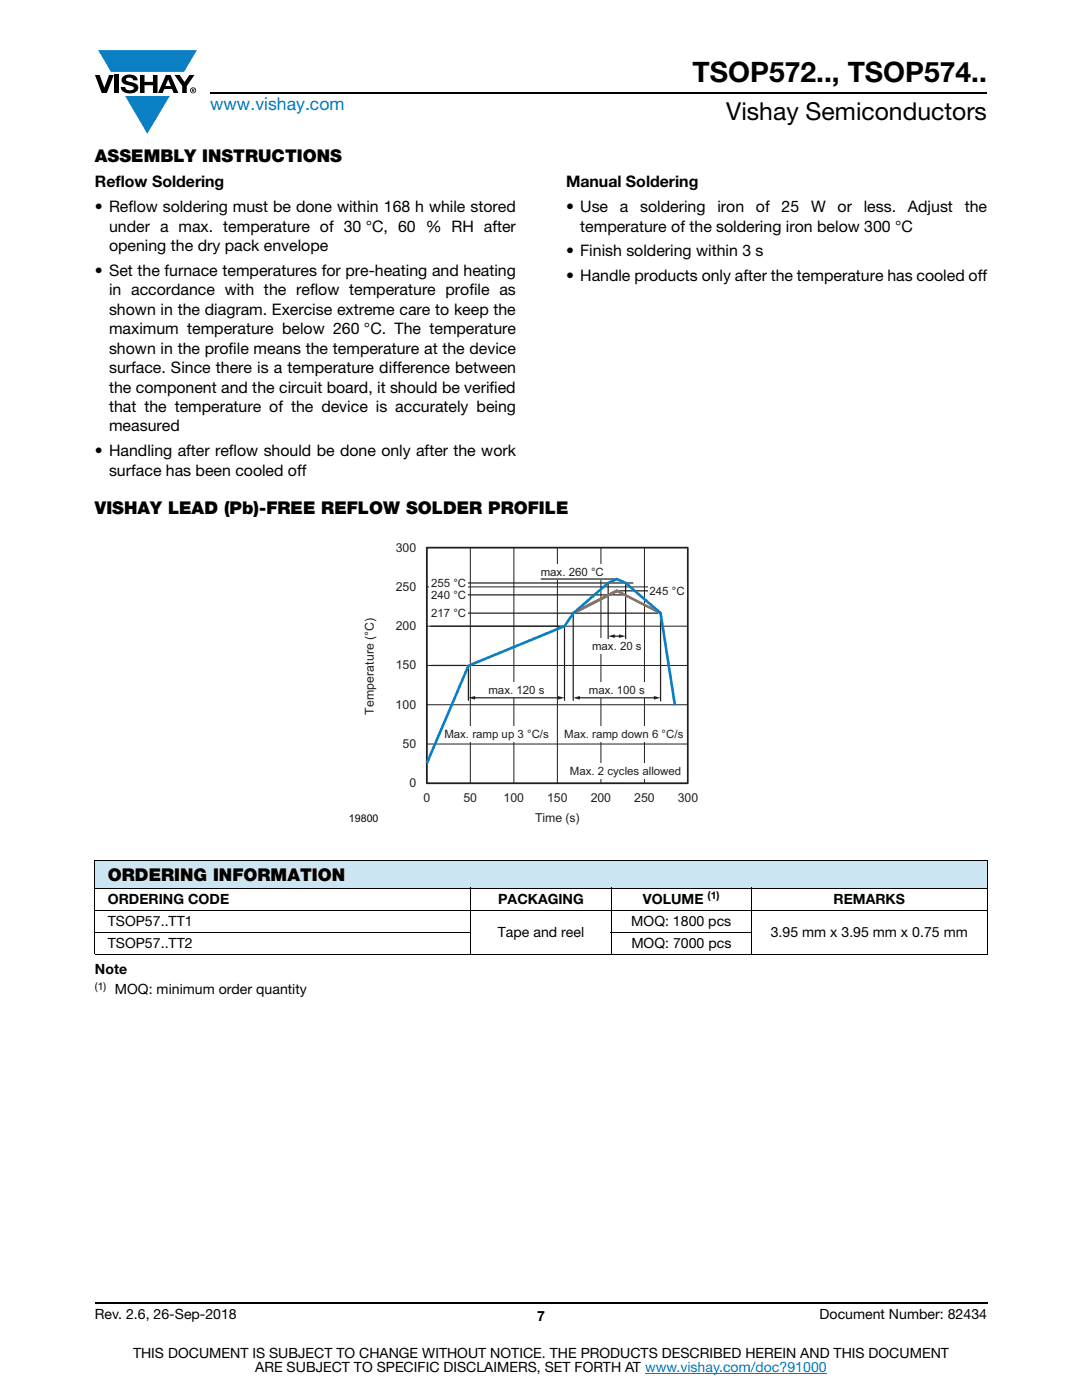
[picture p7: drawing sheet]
<svg xmlns="http://www.w3.org/2000/svg" width="216mm" height="279mm" viewBox="0 0 216 279" stroke-linecap="round" stroke-linejoin="round" font-family="sans-serif">
<defs><g id="words">
<text font-size="5.6" x="138.2" y="16.4">TSOP572.., TSOP574..</text>
<text font-size="4.9" x="144.9" y="24">Vishay Semiconductors</text>
<text font-size="3.5" fill="#007ec4" x="42" y="21.9">www.vishay.com</text>
<g font-size="3.5">
<text x="18.9" y="32.3">ASSEMBLY INSTRUCTIONS</text>
<text x="18.9" y="102.6">VISHAY LEAD (Pb)-FREE REFLOW SOLDER PROFILE</text>
<text x="21.5" y="175.9">ORDERING INFORMATION</text>
</g>
<g font-size="3.2">
<text x="18.9" y="37.4">Reflow Soldering</text>
<text x="112.9" y="37.4">Manual Soldering</text>
<text x="18.9" y="42.3">• Reflow soldering must be done within 168 h while stored</text>
<text x="21.8" y="46.2">under a max. temperature of 30 °C, 60 % RH after</text>
<text x="112.9" y="42.3">• Use</text>
<text x="115.8" y="46.2">temperature of the soldering iron below 300 °C</text>
<text x="123.7" y="42.3">a</text>
<text x="127.8" y="42.3">soldering</text>
<text x="143.2" y="42.3">iron</text>
<text x="150.8" y="42.3">of</text>
<text x="156" y="42.3">25</text>
<text x="161.8" y="42.3">W</text>
<text x="167.1" y="42.3">or</text>
<text x="172.4" y="42.3">less.</text>
<text x="181.2" y="42.3">Adjust</text>
<text x="192.5" y="42.3">the</text>
<text x="21.8" y="50.1">opening the dry pack envelope</text>
<text x="112.9" y="51.2">• Finish soldering within 3 s</text>
<text x="18.9" y="55">• Set the furnace temperatures for pre-heating and heating</text>
<text x="21.8" y="58.9">in accordance with the reflow temperature profile as</text>
<text x="112.9" y="56.1">• Handle products only after the temperature has cooled off</text>
<text x="21.8" y="62.8">shown in the diagram. Exercise extreme care to keep the</text>
<text x="21.8" y="66.7">maximum temperature below 260 °C. The temperature</text>
<text x="21.8" y="70.6">shown in the profile means the temperature at the device</text>
<text x="21.8" y="74.4">surface. Since there is a temperature difference between</text>
<text x="21.8" y="78.3">the component and the circuit board, it should be verified</text>
<text x="21.8" y="82.2">that the temperature of the device is accurately being</text>
<text x="21.8" y="86.1">measured</text>
<text x="18.9" y="91">• Handling after reflow should be done only after the work</text>
<text x="21.8" y="94.9">surface has been cooled off</text>
</g>
<g font-size="2.8">
<text x="21.5" y="184.8">TSOP57..TT1</text>
<text x="21.5" y="180.3">ORDERING CODE</text>
<text x="99.4" y="180.3">PACKAGING</text>
<text x="126" y="184.8">MOQ: 1800 pcs</text>
<text x="128.3" y="180.3">VOLUME</text>
<text x="166.3" y="180.3">REMARKS</text>
<text x="21.5" y="189.2">TSOP57..TT2</text>
<text x="99.3" y="187">Tape and reel</text>
<text x="126" y="189.2">MOQ: 7000 pcs</text>
<text x="153.8" y="187">3.95 mm x 3.95 mm x 0.75 mm</text>
<text x="18.9" y="194.5">Note</text>
<text x="22.9" y="198.3">MOQ: minimum order quantity</text>
<text x="18.9" y="263.3">Rev. 2.6, 26-Sep-2018</text>
<text x="107.2" y="263.6">7</text>
<text x="163.6" y="263.3">Document Number: 82434</text>
<text x="26.5" y="271">THIS DOCUMENT IS SUBJECT TO CHANGE WITHOUT NOTICE. THE PRODUCTS DESCRIBED HEREIN AND THIS DOCUMENT</text>
<text x="50.9" y="273.8">ARE SUBJECT TO SPECIFIC DISCLAIMERS, SET FORTH AT www.vishay.com/doc?91000</text>
</g>
<g font-size="2.5" fill="#231f20">
<text x="79" y="110.1">300</text>
<text x="79" y="117.9">250</text>
<text x="79" y="125.8">200</text>
<text x="79" y="133.6">150</text>
<text x="74.6" y="142.6" transform="rotate(-90 74.6 142.6)">Temperature (°C)</text>
<text x="78.9" y="141.4">100</text>
<text x="80.3" y="149.3">50</text>
<text x="81.7" y="157.1">0</text>
<text x="84.5" y="160">0</text>
<text x="92.5" y="160">50</text>
<text x="100.5" y="160">100</text>
<text x="109.2" y="160">150</text>
<text x="117.9" y="160">200</text>
<text x="126.6" y="160">250</text>
<text x="135.2" y="160">300</text>
<text x="106.8" y="163.9">Time (s)</text>
</g>
<g font-size="2.3" fill="#231f20">
<text x="86" y="119.6">240 °C</text>
<text x="86" y="117.2">255 °C</text>
<text x="107.9" y="115">max. 260 °C</text>
<text x="129.6" y="118.7">245 °C</text>
<text x="86" y="123.2">217 °C</text>
<text x="118.1" y="129.7">max. 20 s</text>
<text x="97.5" y="138.5">max. 120 s</text>
<text x="117.5" y="138.5">max. 100 s</text>
<text x="88.7" y="147.3">Max. ramp up 3 °C/s</text>
<text x="112.6" y="147.3">Max. ramp down 6 °C/s</text>
<text x="113.7" y="154.6">Max. 2 cycles allowed</text>
</g>
<text font-size="2.1" fill="#010202" x="69.6" y="164.1">19800</text>
<g font-size="2.1">
<text x="141.2" y="179.5">(1)</text>
<text x="18.9" y="197.5">(1)</text>
</g>
</g></defs>
<g fill="#0a7fc3">
<path d="M19.6 10h19.7l-2.6 4.3h-1.1h-13.5z"/>
<path d="M25 19.2h8.9l-4.5 7.5z"/>
</g>
<g fill="#000">
<path d="M18.9 15h1l.9 2.5 1-2.5h.9l-1.4 3.6h-1zM22.9 15h.9v3.6h-.9zM24.6 15.3a2.1 2.1 0 0 1 2.8 .3l.1 .4h-.9a.79 .79 0 0 0-.7-.5 .79 .79 0 0 0-.8 .4l.3 .3 1 .2a1.08 1.08 0 0 1 1.2 1 1.08 1.08 0 0 1-1.1 1.2 1.73 1.73 0 0 1-2.4-1.2h.9a.96 .96 0 0 0 .8 .6 .96 .96 0 0 0 .9-.4 1.31 1.31 0 0 0-1.2-.6 1.03 1.03 0 0 1-1.1-.6 1.03 1.03 0 0 1 .2-1.1zM27.9 15h.9v1.3h1.7v-1.3h.9v3.6h-.9v-1.6h-1.7v1.6h-.9zM34.8 15h1.1l.9 1.4 1-1.4h1l-1.5 2.2v1.4h-.9v-1.4z"/>
<path d="M33.6 15.9l.5 1.3h-1.1zM33.1 15l-1.6 3.6h1l.3-.8h1.5l.3 .8h1l-1.6-3.6z"/>
<path d="M38.4 17.8h.2v.2h-.2zM38.3 17.7v.7h.1v-.3l.4 .3-.2-.3 .2-.2-.1-.2z"/>
<path d="M38.1 18a.46 .46 0 0 1 .9 0 .46 .46 0 0 1-.9 0zM37.9 18a.6 .6 0 0 0 1.2 0 .6 .6 0 0 0-1.2 0z"/>
</g>
<path d="M42 18.6h155M18.9 260h178.1" fill="none" stroke="#000" stroke-width=".36"/>
<path d="M128.7 274h36.3" fill="none" stroke="#007ec4" stroke-width=".2"/>
<path d="M18.9 171.7h178.1v5.5h-178.1z" fill="#cce5f3"/>
<g fill="#fff">
<path d="M18.9 177.2h75.1v4.4h-75.1z"/>
<path d="M94 177.2h27.9v4.4h-27.9z"/>
<path d="M121.9 177.2h28v4.4h-28z"/>
<path d="M149.9 177.2h47.1v4.4h-47.1z"/>
</g>
<path d="M18.9 171.7h178.1M18.9 177.2h178.1M18.9 171.8v18.6M94 177.1v13.4M121.9 177.1v13.4M149.9 177.1v13.4M197 171.8v18.6M18.9 181.6h178.1M18.9 186.1h75.1M18.9 190.5h178.1M121.9 186.1h28.1" fill="none" stroke="#000" stroke-width=".2"/>
<path d="M69.6 104.7h76.7v60h-76.7z" fill="#fff"/>
<path d="M85.2 109.3h52v47h-52z" fill="none" stroke="#231f20" stroke-width=".34"/>
<path d="M85.2 117.1h52M93.8 109.3v47M102.5 109.3v47M111.2 109.3v47M119.9 109.3v47M128.6 109.3v47M137.2 109.3h-52v47h52M85.2 125h52M85.2 132.8h52M85.2 140.6h52M85.2 148.5h52" fill="none" stroke="#231f20" stroke-width=".2"/>
<g fill="#fff">
<path d="M97.2 136.2h11.7v3.1h-11.7z"/>
<path d="M117.2 136.2h11.8v3.1h-11.8z"/>
<path d="M117.9 127.5h10.4v3h-10.4z"/>
<path d="M88.3 145h21.6v3h-21.6z"/>
<path d="M107.4 112.6h13.7v3h-13.7z"/>
</g>
<path d="M86 118.7h38.8M86 116.3h40.3M108 115.6h15.2M121.4 116.3v11.2M123.2 117.9h8.7M124.8 116.4v11.1M86 132.8h6.9M86 125h26.6M86 122.4h45.2M122.4 127h1.3" fill="none" stroke="#231f20" stroke-width=".25"/>
<path d="M123.1 117.9l-8.7 4.5" fill="none" stroke="#231f20" stroke-width=".53"/>
<g fill="#231f20">
<path d="M121.4 127l1.3-.4v.7z"/>
<path d="M123.5 126.6l1.3 .4-1.3 .3z"/>
</g>
<g fill="#fff">
<path d="M129.3 116.3h7.6v3.1h-7.6z"/>
<path d="M85.7 120.8h7.6v3h-7.6z"/>
<path d="M85.7 114.8h7.6v3.1h-7.6z"/>
<path d="M85.7 117.1h7.6v3.1h-7.6z"/>
<path d="M112.2 145h24.5v3h-24.5z"/>
<path d="M113.5 152.3h22.7v3.1h-22.7z"/>
</g>
<path d="M93.5 132.9v6.9M94.6 139.3h17M112.6 124.9v14.9" fill="none" stroke="#231f20" stroke-width=".25"/>
<g fill="#231f20">
<path d="M93.5 139.3l1.3-.4v.7z"/>
<path d="M111.3 138.9l1.3 .4-1.3 .3z"/>
</g>
<path d="M115.5 139.3h15.2M131.8 122.2v17.7" fill="none" stroke="#231f20" stroke-width=".25"/>
<g fill="#231f20">
<path d="M114.4 139.3l1.3-.4v.7z"/>
<path d="M130.5 138.9l1.3 .4-1.3 .3z"/>
</g>
<path d="M114.4 122.4v17.4" fill="none" stroke="#231f20" stroke-width=".25"/>
<path d="M114.4 122.4l8.7-4.5 8.7 4.5" fill="none" stroke="#ef6c22" stroke-width=".53"/>
<path d="M134.7 140.8l-2.9-18.4-7-6.1-1.7-.7-1.7 .7-7 6.1-1.8 2.6-19.1 7.9-8.3 19.4" fill="none" stroke="#0a7fc3" stroke-width=".53"/>
<use href="#words"/>
</svg>
